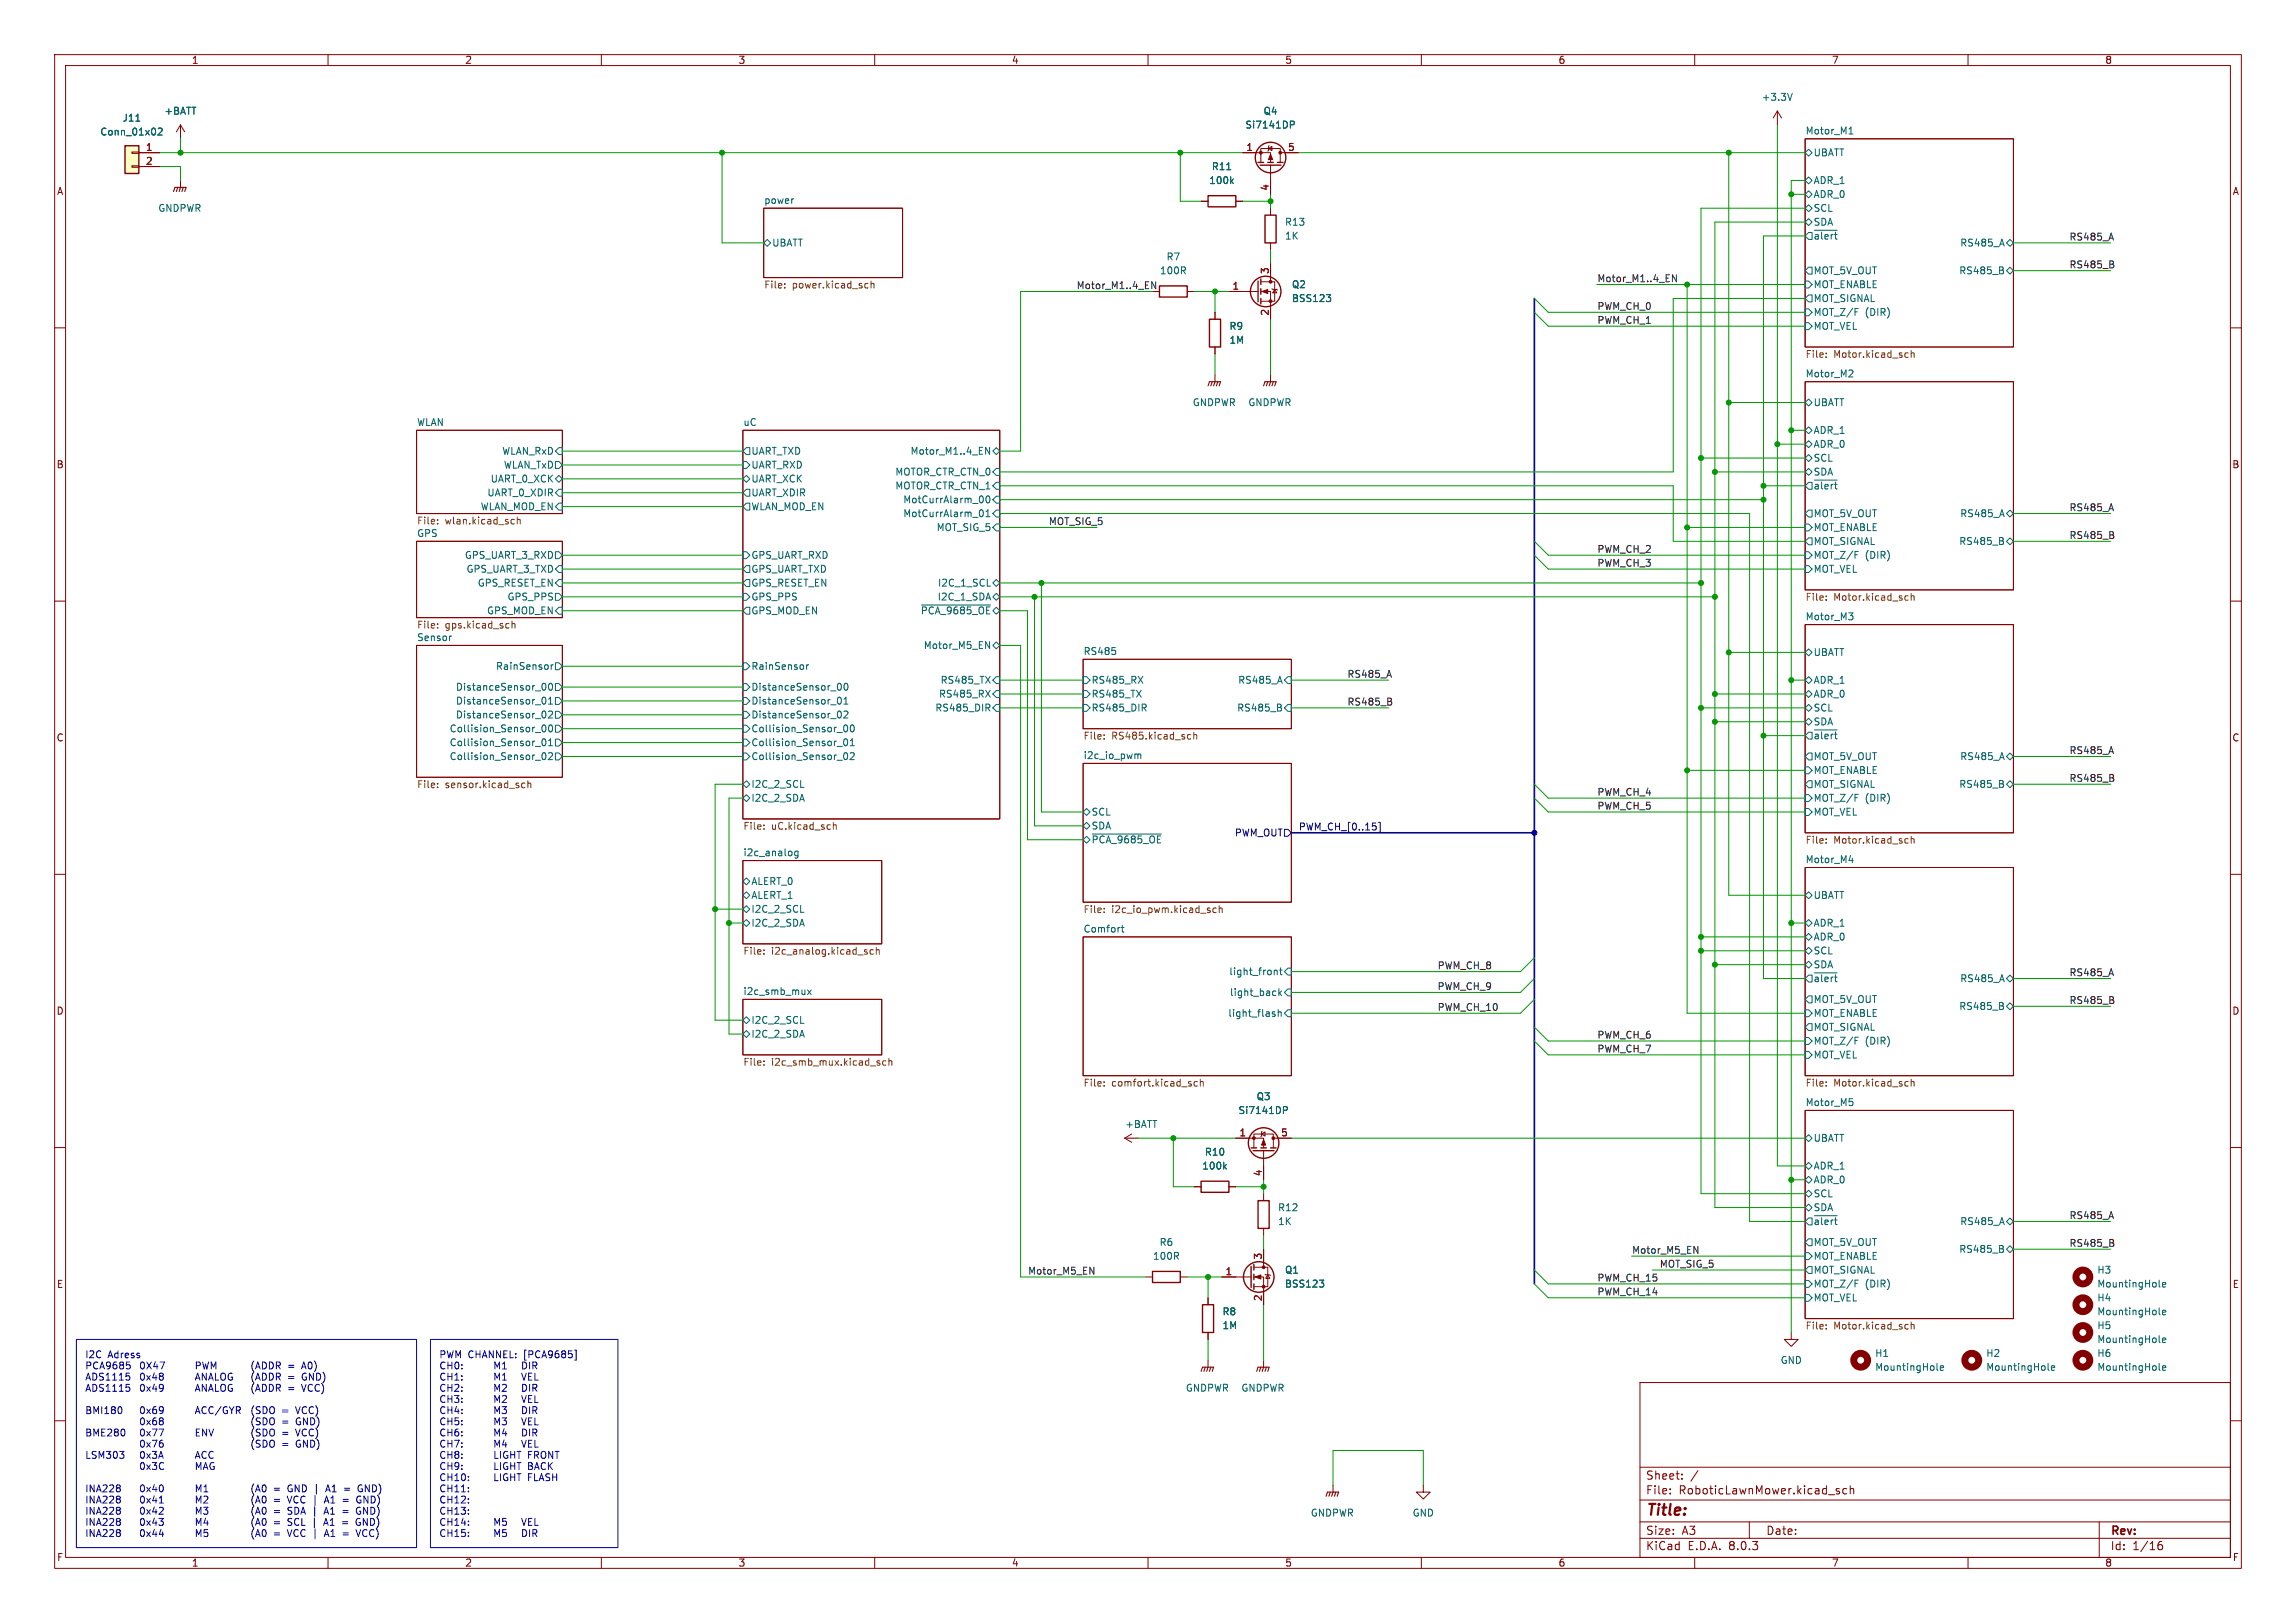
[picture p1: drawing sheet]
<svg xmlns="http://www.w3.org/2000/svg" width="420mm" height="297mm" viewBox="0 0 420 297" stroke-linecap="round" stroke-linejoin="round" font-family="sans-serif">
<defs><g id="words">
<text font-size="2.8" fill="#840000" x="301" y="277.9">Title:</text>
<g font-size="2.1" fill="#840000">
<text x="301" y="273.7">File:</text>
<text x="301" y="271">Sheet:</text>
<text x="307.1" y="273.7">RoboticLawnMower.kicad_sch</text>
<text x="301" y="281.1">Size:</text>
<text x="307.6" y="281.1">A3</text>
<text x="323" y="281.1">Date:</text>
<text x="386" y="281.3">Rev:</text>
<text x="301" y="283.9">KiCad</text>
<text x="308.7" y="283.9">E.D.A.</text>
<text x="316.3" y="283.9">8.0.3</text>
<text x="386" y="283.9">Id:</text>
<text x="390.1" y="283.9">1/16</text>
</g>
<g font-size="1.8" fill="#840000">
<text x="35" y="11.9">1</text>
<text x="85" y="11.9">2</text>
<text x="135" y="11.9">3</text>
<text x="185" y="11.9">4</text>
<text x="235" y="11.9">5</text>
<text x="285" y="11.9">6</text>
<text x="335" y="11.9">7</text>
<text x="385" y="11.9">8</text>
<text x="10.3" y="35.9">A</text>
<text x="408.3" y="35.9">A</text>
<text x="10.3" y="85.9">B</text>
<text x="408.2" y="85.9">B</text>
<text x="10.3" y="135.9">C</text>
<text x="408.2" y="135.9">C</text>
<text x="10.3" y="185.9">D</text>
<text x="408.2" y="185.9">D</text>
<text x="10.3" y="235.9">E</text>
<text x="408.3" y="235.9">E</text>
<text x="10.3" y="285.9">F</text>
<text x="35" y="286.9">1</text>
<text x="85" y="286.9">2</text>
<text x="135" y="286.9">3</text>
<text x="185" y="286.9">4</text>
<text x="235" y="286.9">5</text>
<text x="285" y="286.9">6</text>
<text x="335" y="286.9">7</text>
<text x="385" y="286.9">8</text>
<text x="408.3" y="285.9">F</text>
</g>
<g font-size="1.8" fill="#006464">
<text x="22.3" y="22.5">J11</text>
<text x="30" y="21.2">+BATT</text>
<text x="227.7" y="23.7">Si7141DP</text>
<text x="231" y="21.2">Q4</text>
<text x="322.2" y="18.6">+3.3V</text>
<text x="18.3" y="25">Conn_01x02</text>
<text x="330.2" y="24.7">Motor_M1</text>
<text x="331.7" y="28.8">UBATT</text>
<text x="221.1" y="33.9">100k</text>
<text x="221.6" y="31.3">R11</text>
<text x="331.7" y="33.9">ADR_1</text>
<text x="28.9" y="39">GNDPWR</text>
<text x="139.7" y="37.4">power</text>
<text x="235" y="41.5">R13</text>
<text x="331.7" y="39">SCL</text>
<text x="331.7" y="36.4">ADR_0</text>
<text x="331.7" y="41.5">SDA</text>
<text x="141.2" y="45.3">UBATT</text>
<text x="213.3" y="47.9">R7</text>
<text x="235" y="44">1K</text>
<text x="331.7" y="44">~{alert}</text>
<text x="358.5" y="45.3">RS485_A</text>
<text x="212.1" y="50.4">100R</text>
<text x="236.2" y="52.9">Q2</text>
<text x="331.7" y="52.9">MOT_ENABLE</text>
<text x="331.7" y="50.4">MOT_5V_OUT</text>
<text x="358.3" y="50.4">RS485_B</text>
<text x="236.2" y="55.5">BSS123</text>
<text x="331.7" y="55.5">MOT_SIGNAL</text>
<text x="331.7" y="58">MOT_Z/F</text>
<text x="341.2" y="58">(DIR)</text>
<text x="224.8" y="60.6">R9</text>
<text x="224.8" y="63.1">1M</text>
<text x="331.7" y="60.6">MOT_VEL</text>
<text x="330.2" y="69.1">Motor_M2</text>
<text x="218.1" y="74.5">GNDPWR</text>
<text x="228.3" y="74.5">GNDPWR</text>
<text x="331.7" y="74.5">UBATT</text>
<text x="76.2" y="78">WLAN</text>
<text x="91.8" y="83.4">WLAN_RxD</text>
<text x="135.9" y="78">uC</text>
<text x="137.4" y="83.4">UART_TXD</text>
<text x="166.5" y="83.4">Motor_M1..4_EN</text>
<text x="331.7" y="79.6">ADR_1</text>
<text x="331.7" y="82.1">ADR_0</text>
<text x="89.7" y="88.5">UART_0_XCK</text>
<text x="92.1" y="86">WLAN_TxD</text>
<text x="137.4" y="86">UART_RXD</text>
<text x="137.4" y="88.5">UART_XCK</text>
<text x="163.7" y="87.2">MOTOR_CTR_CTN_0</text>
<text x="163.7" y="89.8">MOTOR_CTR_CTN_1</text>
<text x="331.7" y="84.7">SCL</text>
<text x="331.7" y="87.2">SDA</text>
<text x="331.7" y="89.8">~{alert}</text>
<text x="87.8" y="93.6">WLAN_MOD_EN</text>
<text x="89.1" y="91">UART_0_XDIR</text>
<text x="137.4" y="91">UART_XDIR</text>
<text x="137.4" y="93.6">WLAN_MOD_EN</text>
<text x="165.1" y="94.8">MotCurrAlarm_01</text>
<text x="165.1" y="92.3">MotCurrAlarm_00</text>
<text x="331.7" y="94.8">MOT_5V_OUT</text>
<text x="358.5" y="94.8">RS485_A</text>
<text x="76.2" y="98.3">GPS</text>
<text x="171.2" y="97.4">MOT_SIG_5</text>
<text x="331.7" y="99.9">MOT_SIGNAL</text>
<text x="331.7" y="97.4">MOT_ENABLE</text>
<text x="358.3" y="99.9">RS485_B</text>
<text x="84.9" y="102.5">GPS_UART_3_RXD</text>
<text x="85.2" y="105">GPS_UART_3_TXD</text>
<text x="87.3" y="107.5">GPS_RESET_EN</text>
<text x="137.4" y="107.5">GPS_RESET_EN</text>
<text x="137.4" y="105">GPS_UART_TXD</text>
<text x="137.4" y="102.5">GPS_UART_RXD</text>
<text x="171.5" y="107.5">I2C_1_SCL</text>
<text x="331.7" y="105">MOT_VEL</text>
<text x="331.7" y="102.5">MOT_Z/F</text>
<text x="341.2" y="102.5">(DIR)</text>
<text x="89" y="112.6">GPS_MOD_EN</text>
<text x="92.7" y="110.1">GPS_PPS</text>
<text x="137.4" y="110.1">GPS_PPS</text>
<text x="137.4" y="112.6">GPS_MOD_EN</text>
<text x="168.3" y="112.6">~{PCA_9685_OE}</text>
<text x="171.4" y="110.1">I2C_1_SDA</text>
<text x="330.2" y="113.6">Motor_M3</text>
<text x="76.2" y="115.3">File:</text>
<text x="76.2" y="117.4">Sensor</text>
<text x="168.9" y="119">Motor_M5_EN</text>
<text x="198.1" y="119.9">RS485</text>
<text x="90.6" y="122.8">RainSensor</text>
<text x="137.4" y="122.8">RainSensor</text>
<text x="172" y="125.3">RS485_TX</text>
<text x="199.6" y="125.3">RS485_RX</text>
<text x="226.4" y="125.3">RS485_A</text>
<text x="331.7" y="120.2">UBATT</text>
<text x="331.7" y="125.3">ADR_1</text>
<text x="83.3" y="126.6">DistanceSensor_00</text>
<text x="83.3" y="129.1">DistanceSensor_01</text>
<text x="83.3" y="131.7">DistanceSensor_02</text>
<text x="137.4" y="126.6">DistanceSensor_00</text>
<text x="137.4" y="131.7">DistanceSensor_02</text>
<text x="137.4" y="129.1">DistanceSensor_01</text>
<text x="171" y="130.4">RS485_DIR</text>
<text x="171.7" y="127.9">RS485_RX</text>
<text x="199.6" y="127.9">RS485_TX</text>
<text x="199.6" y="130.4">RS485_DIR</text>
<text x="226.2" y="130.4">RS485_B</text>
<text x="331.7" y="130.4">SCL</text>
<text x="331.7" y="127.9">ADR_0</text>
<text x="82.2" y="134.2">Collision_Sensor_00</text>
<text x="82.2" y="136.8">Collision_Sensor_01</text>
<text x="137.4" y="136.8">Collision_Sensor_01</text>
<text x="137.4" y="134.2">Collision_Sensor_00</text>
<text x="331.7" y="132.9">SDA</text>
<text x="331.7" y="135.5">~{alert}</text>
<text x="82.2" y="139.3">Collision_Sensor_02</text>
<text x="137.4" y="139.3">Collision_Sensor_02</text>
<text x="198.1" y="139">i2c_io_pwm</text>
<text x="331.7" y="139.3">MOT_5V_OUT</text>
<text x="331.7" y="141.8">MOT_ENABLE</text>
<text x="358.5" y="139.3">RS485_A</text>
<text x="137.4" y="144.4">I2C_2_SCL</text>
<text x="137.4" y="146.9">I2C_2_SDA</text>
<text x="199.6" y="149.5">SCL</text>
<text x="331.7" y="149.5">MOT_VEL</text>
<text x="331.7" y="146.9">MOT_Z/F</text>
<text x="331.7" y="144.4">MOT_SIGNAL</text>
<text x="341.2" y="146.9">(DIR)</text>
<text x="358.3" y="144.4">RS485_B</text>
<text x="199.6" y="152">SDA</text>
<text x="199.6" y="154.5">~{PCA_9685_OE}</text>
<text x="135.9" y="156.8">i2c_analog</text>
<text x="330.2" y="158">Motor_M4</text>
<text x="137.4" y="162.2">ALERT_0</text>
<text x="137.4" y="164.7">ALERT_1</text>
<text x="137.4" y="167.2">I2C_2_SCL</text>
<text x="331.7" y="164.7">UBATT</text>
<text x="137.4" y="169.8">I2C_2_SDA</text>
<text x="198.1" y="170.7">Comfort</text>
<text x="331.7" y="169.8">ADR_1</text>
<text x="331.7" y="172.3">ADR_0</text>
<text x="224.8" y="178.7">light_front</text>
<text x="331.7" y="174.9">SCL</text>
<text x="331.7" y="177.4">SDA</text>
<text x="331.7" y="179.9">~{alert}</text>
<text x="358.5" y="179.9">RS485_A</text>
<text x="135.9" y="182.2">i2c_smb_mux</text>
<text x="224.9" y="182.5">light_back</text>
<text x="331.7" y="183.7">MOT_5V_OUT</text>
<text x="358.3" y="185">RS485_B</text>
<text x="137.4" y="187.6">I2C_2_SCL</text>
<text x="137.4" y="190.1">I2C_2_SDA</text>
<text x="224.6" y="186.3">light_flash</text>
<text x="331.7" y="191.4">MOT_Z/F</text>
<text x="331.7" y="188.8">MOT_SIGNAL</text>
<text x="331.7" y="186.3">MOT_ENABLE</text>
<text x="341.2" y="191.4">(DIR)</text>
<text x="331.7" y="193.9">MOT_VEL</text>
<text x="229.8" y="201.5">Q3</text>
<text x="330.2" y="202.5">Motor_M5</text>
<text x="205.7" y="206.6">+BATT</text>
<text x="226.4" y="204.1">Si7141DP</text>
<text x="331.7" y="209.1">UBATT</text>
<text x="219.8" y="214.2">100k</text>
<text x="220.3" y="211.7">R10</text>
<text x="331.7" y="214.2">ADR_1</text>
<text x="233.7" y="221.8">R12</text>
<text x="331.7" y="219.3">SCL</text>
<text x="331.7" y="216.8">ADR_0</text>
<text x="331.7" y="221.8">SDA</text>
<text x="233.7" y="224.4">1K</text>
<text x="331.7" y="224.4">~{alert}</text>
<text x="358.5" y="224.4">RS485_A</text>
<text x="210.8" y="230.7">100R</text>
<text x="212" y="228.2">R6</text>
<text x="235" y="233.3">Q1</text>
<text x="331.7" y="228.2">MOT_5V_OUT</text>
<text x="331.7" y="233.3">MOT_SIGNAL</text>
<text x="331.7" y="230.7">MOT_ENABLE</text>
<text x="358.3" y="229.5">RS485_B</text>
<text x="383.6" y="233.3">H3</text>
<text x="235" y="235.8">BSS123</text>
<text x="331.7" y="238.4">MOT_VEL</text>
<text x="331.7" y="235.8">MOT_Z/F</text>
<text x="341.2" y="235.8">(DIR)</text>
<text x="383.6" y="238.4">H4</text>
<text x="383.6" y="235.8">MountingHole</text>
<text x="223.5" y="240.9">R8</text>
<text x="223.5" y="243.4">1M</text>
<text x="383.6" y="240.9">MountingHole</text>
<text x="383.6" y="243.4">H5</text>
<text x="383.6" y="246">MountingHole</text>
<text x="325.6" y="249.8">GND</text>
<text x="342.9" y="248.5">H1</text>
<text x="342.9" y="251.1">MountingHole</text>
<text x="363.2" y="248.5">H2</text>
<text x="363.2" y="251.1">MountingHole</text>
<text x="383.6" y="248.5">H6</text>
<text x="383.6" y="251.1">MountingHole</text>
<text x="216.8" y="254.9">GNDPWR</text>
<text x="227" y="254.9">GNDPWR</text>
<text x="239.7" y="277.7">GNDPWR</text>
<text x="258.3" y="277.7">GND</text>
</g>
<g font-size="1.8" fill="#a90000">
<text x="26.6" y="27.7">1</text>
<text x="227.9" y="27.7">1</text>
<text x="235.5" y="27.7">5</text>
<text x="26.6" y="30.2">2</text>
<text x="232.2" y="35" transform="rotate(-90 232.2 35)">4</text>
<text x="225.4" y="53.1">1</text>
<text x="232.2" y="50.2" transform="rotate(-90 232.2 50.2)">3</text>
<text x="232.2" y="57.9" transform="rotate(-90 232.2 57.9)">2</text>
<text x="226.6" y="208">1</text>
<text x="234.2" y="208">5</text>
<text x="230.9" y="215.3" transform="rotate(-90 230.9 215.3)">4</text>
<text x="224.1" y="233.4">1</text>
<text x="230.9" y="230.6" transform="rotate(-90 230.9 230.6)">3</text>
<text x="230.9" y="238.2" transform="rotate(-90 230.9 238.2)">2</text>
</g>
<g font-size="1.8" fill="#0f0f0f">
<text x="378.5" y="44.1">RS485_A</text>
<text x="196.8" y="53">Motor_M1..4_EN</text>
<text x="292.1" y="51.7">Motor_M1..4_EN</text>
<text x="378.5" y="49.2">RS485_B</text>
<text x="292.1" y="56.8">PWM_CH_0</text>
<text x="292.1" y="59.3">PWM_CH_1</text>
<text x="378.5" y="93.6">RS485_A</text>
<text x="191.8" y="96.2">MOT_SIG_5</text>
<text x="292.1" y="101.3">PWM_CH_2</text>
<text x="378.5" y="98.7">RS485_B</text>
<text x="292.1" y="103.8">PWM_CH_3</text>
<text x="246.4" y="124.1">RS485_A</text>
<text x="246.4" y="129.2">RS485_B</text>
<text x="378.5" y="143.2">RS485_B</text>
<text x="378.5" y="138.1">RS485_A</text>
<text x="292.1" y="145.7">PWM_CH_4</text>
<text x="292.1" y="148.2">PWM_CH_5</text>
<text x="262.9" y="177.5">PWM_CH_8</text>
<text x="378.5" y="178.7">RS485_A</text>
<text x="262.9" y="181.3">PWM_CH_9</text>
<text x="262.9" y="185.1">PWM_CH_10</text>
<text x="378.5" y="183.8">RS485_B</text>
<text x="292.1" y="190.2">PWM_CH_6</text>
<text x="292.1" y="192.7">PWM_CH_7</text>
<text x="378.5" y="223.2">RS485_A</text>
<text x="188" y="233.3">Motor_M5_EN</text>
<text x="298.4" y="229.5">Motor_M5_EN</text>
<text x="303.5" y="232.1">MOT_SIG_5</text>
<text x="378.5" y="228.3">RS485_B</text>
<text x="292.1" y="237.1">PWM_CH_14</text>
<text x="292.1" y="234.6">PWM_CH_15</text>
</g>
<g font-size="1.8" fill="#725600">
<text x="139.7" y="53.1">File:</text>
<text x="144.9" y="53.1">power.kicad_sch</text>
<text x="330.2" y="65.8">File:</text>
<text x="335.4" y="65.8">Motor.kicad_sch</text>
<text x="76.2" y="96.3">File:</text>
<text x="81.4" y="96.3">wlan.kicad_sch</text>
<text x="330.2" y="110.3">File:</text>
<text x="335.4" y="110.3">Motor.kicad_sch</text>
<text x="81.4" y="115.3">gps.kicad_sch</text>
<text x="198.1" y="135.7">File:</text>
<text x="203.3" y="135.7">RS485.kicad_sch</text>
<text x="76.2" y="144.6">File:</text>
<text x="81.4" y="144.6">sensor.kicad_sch</text>
<text x="135.9" y="152.2">File:</text>
<text x="141.1" y="152.2">uC.kicad_sch</text>
<text x="330.2" y="154.7">File:</text>
<text x="335.4" y="154.7">Motor.kicad_sch</text>
<text x="198.1" y="167.4">File:</text>
<text x="203.3" y="167.4">i2c_io_pwm.kicad_sch</text>
<text x="135.9" y="175">File:</text>
<text x="141.1" y="175">i2c_analog.kicad_sch</text>
<text x="135.9" y="195.4">File:</text>
<text x="141.1" y="195.4">i2c_smb_mux.kicad_sch</text>
<text x="198.1" y="199.2">File:</text>
<text x="203.3" y="199.2">comfort.kicad_sch</text>
<text x="330.2" y="199.2">File:</text>
<text x="335.4" y="199.2">Motor.kicad_sch</text>
<text x="330.2" y="243.6">File:</text>
<text x="335.4" y="243.6">Motor.kicad_sch</text>
</g>
<g font-size="1.8" fill="#000084">
<text x="225.8" y="153.3">PWM_OUT</text>
<text x="237.5" y="152.1">PWM_CH_[0..15]</text>
</g>
<g font-size="1.8" fill="#0000c2">
<text x="15.5" y="248.9">I2C</text>
<text x="15.5" y="250.9">PCA9685 0X47 PWM (ADDR</text>
<text x="19.7" y="248.9">Adress</text>
<text x="52.6" y="250.9">=</text>
<text x="55.3" y="250.9">A0)</text>
<text x="80.3" y="248.9">PWM CHANNEL:</text>
<text x="80.3" y="250.9">CH0: M1 DIR</text>
<text x="95.9" y="248.9">[PCA9685]</text>
<text x="15.5" y="253">ADS1115 0x48 ANALOG (ADDR</text>
<text x="15.5" y="255">ADS1115 0x49 ANALOG (ADDR</text>
<text x="52.6" y="253">=</text>
<text x="52.6" y="255">=</text>
<text x="55.3" y="253">GND)</text>
<text x="55.3" y="255">VCC)</text>
<text x="80.3" y="253">CH1: M1 VEL</text>
<text x="80.3" y="255">CH2: M2 DIR</text>
<text x="80.3" y="257.1">CH3: M2 VEL</text>
<text x="15.5" y="259.1">BMI180 0x69 ACC/GYR (SDO</text>
<text x="15.5" y="261.1">0x68</text>
<text x="15.5" y="263.2">BME280 0x77 ENV (SDO</text>
<text x="20.8" y="261.1">(SDO</text>
<text x="51.5" y="259.1">=</text>
<text x="51.5" y="261.1">=</text>
<text x="51.5" y="263.2">=</text>
<text x="54.2" y="259.1">VCC)</text>
<text x="54.2" y="261.1">GND)</text>
<text x="54.2" y="263.2">VCC)</text>
<text x="80.3" y="259.1">CH4: M3 DIR</text>
<text x="80.3" y="261.1">CH5: M3 VEL</text>
<text x="80.3" y="263.2">CH6: M4 DIR</text>
<text x="15.5" y="265.2">0x76</text>
<text x="15.5" y="267.3">LSM303 0x3A ACC</text>
<text x="20.8" y="265.2">(SDO</text>
<text x="51.5" y="265.2">=</text>
<text x="54.2" y="265.2">GND)</text>
<text x="80.3" y="265.2">CH7: M4 VEL</text>
<text x="80.3" y="267.3">CH8: LIGHT</text>
<text x="80.3" y="269.3">CH9: LIGHT</text>
<text x="96.5" y="267.3">FRONT</text>
<text x="96.5" y="269.3">BACK</text>
<text x="15.5" y="273.4">INA228 0x40 M1 (A0</text>
<text x="15.5" y="275.5">INA228 0x41 M2 (A0</text>
<text x="50" y="273.4">=</text>
<text x="50" y="275.5">=</text>
<text x="52.7" y="273.4">GND |</text>
<text x="52.7" y="275.5">VCC |</text>
<text x="59.9" y="275.5">A1</text>
<text x="60.2" y="273.4">A1</text>
<text x="66.1" y="275.5">GND)</text>
<text x="66.4" y="273.4">GND)</text>
<text x="80.3" y="271.4">CH10: LIGHT</text>
<text x="80.3" y="273.4">CH11:</text>
<text x="80.3" y="275.5">CH12:</text>
<text x="96.5" y="271.4">FLASH</text>
<text x="15.5" y="277.5">INA228 0x42 M3 (A0</text>
<text x="15.5" y="279.5">INA228 0x43 M4 (A0</text>
<text x="15.5" y="281.6">INA228 0x44 M5 (A0</text>
<text x="50" y="277.5">=</text>
<text x="50" y="279.5">=</text>
<text x="50" y="281.6">=</text>
<text x="52.7" y="277.5">SDA |</text>
<text x="52.7" y="279.5">SCL |</text>
<text x="52.7" y="281.6">VCC |</text>
<text x="59.8" y="279.5">A1</text>
<text x="59.8" y="277.5">A1</text>
<text x="59.9" y="281.6">A1</text>
<text x="66" y="279.5">GND)</text>
<text x="66.1" y="277.5">GND)</text>
<text x="66.1" y="281.6">VCC)</text>
<text x="80.3" y="277.5">CH13:</text>
<text x="80.3" y="279.5">CH14: M5 VEL</text>
<text x="80.3" y="281.6">CH15: M5 DIR</text>
</g>
</g></defs>
<g fill="none" stroke="#840000" stroke-width=".18">
<path d="M10 10h400v277h-400zM12 12h396v273h-396zM60 10v2M110 10v2M160 10v2M210 10v2M260 10v2M310 10v2M360 10v2M33 22.9l-.7 1.2M33 22.9v2.5M33 22.9l.8 1.2"/>
<path d="M139.7 38.1h25.4v12.7h-25.4zM219.7 36.8h1.3M226.1 36.8h1.2M232.4 38.1v1.3M325.1 20.3l-.7 1.3M325.1 20.3v2.6M325.1 20.3l.8 1.3M330.2 25.4h38.1v38.1h-38.1zM10 60h2M210.8 53.3h1.3M217.2 53.3h1.2M222.2 57.2v1.2"/>
<path d="M224.8 53.3h5.3M230.6 53.3h1.8v5.1M230.6 51.6h2.6v3.5h-2.6M232.4 44.5v1.2M232.4 48.3v3.3M232.7 52.8l.1 .2h.8l.1 .1M233.2 53l.4 .6h-.8zM408 60h2M76.2 78.7h26.7v15.3h-26.7zM135.9 78.7h47v71.2h-47zM222.2 63.5v1.3M222.2 68.6v1.3"/>
<path d="M330.2 69.9h38.1v38.1h-38.1zM76.2 99.1h26.7v13.9h-26.7zM10 110h2M76.2 118.1h26.7v24.1h-26.7zM330.2 114.3h38.1v38.1h-38.1zM408 110h2M198.1 139.7h38.1v25.4h-38.1zM198.1 120.7h38.1v12.7h-38.1zM10 160h2M135.9 157.5h25.4v15.2h-25.4zM330.2 158.8h38.1v38.1h-38.1zM408 160h2"/>
<path d="M198.1 171.5h38.1v25.4h-38.1zM135.9 182.9h25.4v10.1h-25.4zM10 210h2M218.4 217.2h1.3M224.8 217.2h1.3M226.1 208.3h5v1.8M229.4 210.1v-2.6h3.5v2.6M230.8 207.5l.6-.4v.8zM230.9 207l-.1 .1v.8l-.2 .1M231.1 210.6v5.3M231.1 218.4v1.3M232.9 208.3h3.3"/>
<path d="M330.2 203.2h38.1v38.1h-38.1zM408 210h2M221 237.5v1.3M223.5 233.7h5.4M229.4 233.7h1.7v5.1M229.4 231.9h2.5v3.6h-2.5M231.1 224.8v1.3M231.1 228.6v3.3M231.4 233.2l.1 .1h.8l.1 .1M231.9 233.3l.4 .6h-.8zM10 260h2M221 243.8v1.3"/>
<path d="M221 248.9v1.3M231.1 248.9v1.3M300 253h108v32h-108zM327.7 243.8v1.3h1.2l-1.2 1.3-1.3-1.3h1.3M408 260h2M243.8 271.8v1.2M260.3 271.8v1.2h1.3l-1.3 1.3-1.2-1.3h1.2M300 278.5h108M300 274.5h108M300 268.5h108M305.5 273.2v.2M305.5 272.5v.1"/>
<path d="M307.7 270.5v.2M307.7 269.8v.1M310.6 269.1l-1.3 1.9M320 278.5v3M335.9 272.7l.6 .4-.2 .3-.4-.1M336.4 272.5l-.3-.1-.2 .2M337.8 272.5l-.4-.1-.3 .3v.4l.1 .2h.6M338.4 272.5l.3-.1 .3 .1 .1 .9M338.4 271.9v1.5M384 278.5v6.5M60 285v2M110 285v2"/>
<path d="M160 285v2M210 285v2M260 285v2M300 281.5h108M310 285v2M360 285v2M394.7 282.9l.3-.2h.4l.2 .2v.4l-.3 .3h-.3l-.3-.3M395.4 282.1a.6 .6 0 0 0-.7 .6"/>
</g>
<g fill="none" stroke="#006464" stroke-width=".18">
<path d="M327.8 17.1l-.4 1.3M145.1 36.4h.1M224.4 31.1h.7M225.2 33.1l.4 .5M225.6 32.8l-.5 .4M330.2 27.9l.6-.6 .7 .6-.7 .7zM330.2 38.1l.6-.6 .7 .6-.7 .6zM330.2 35.6l.6-.7 .7 .7-.7 .6zM330.8 32.4l.7 .6-.7 .7-.6-.7zM338.2 24.5h.7M338.3 23.6l.3-.3v1.2M139.7 44.5l.6-.7 .7 .7-.7 .6z"/>
<path d="M242.6 53.9h.8l-.4 .5M243.2 54.4l.2 .2v.3l-.2 .3M330.2 40.6l.6-.6 .7 .6-.7 .7zM330.2 56.5h.6l.7 .7-.7 .6h-.6zM330.2 51.4h.6l.7 .7-.7 .6h-.6zM330.2 59.1h.6l.7 .6-.7 .6h-.6zM330.8 54h.7v1.2h-.7l-.6-.6zM330.8 48.9h.7v1.3h-.7l-.6-.7zM330.8 42.5h.7v1.3h-.7l-.6-.6zM331.9 42.1h4.1M339.3 56.5h.6M366.4 49.5l.1 .2-.1 .3"/>
<path d="M366.4 49v.3M367 44.5l.7-.7 .6 .7-.6 .6zM367 49.5l.7-.6 .6 .6-.6 .7zM330.2 73.7l.6-.7 .7 .7-.7 .6zM330.2 78.7l.6-.6 .7 .6-.7 .7zM338.4 67.7l.4 .1 .1 .3-.7 .9h.7M101.6 82.6l.6-.7h.7v1.3h-.7zM101.6 84.5h.6l.7 .6-.7 .6h-.6zM101.6 87.6l.6-.6 .7 .6-.7 .7zM102.2 89.5h.7v1.3h-.7l-.6-.6zM102.2 92.1h.7v1.2h-.7l-.6-.6zM135.9 84.5h.6l.7 .6-.7 .6h-.6z"/>
<path d="M135.9 87.6l.6-.6 .7 .6-.7 .7zM136.5 81.9h.7v1.3h-.7l-.6-.6zM136.5 89.5h.7v1.3h-.7l-.6-.6zM136.5 92.1h.7v1.2h-.7l-.6-.6zM179.3 93.4l.1-.1a.68 .68 0 0 1 .5 .6 .68 .68 0 0 1-.5 .7l-.1-.1M179.6 90.7a.79 .79 0 0 1 0 1.3M180.3 81.9l.7 1.2v-1.2M180.4 94.6h.7M180.4 93.7l.3-.4v1.3M180.5 90.9l.2-.2a.68 .68 0 0 1 .4 .7 .68 .68 0 0 1-.4 .6l-.3-.5zM181.6 82.6l.6-.7 .7 .7-.7 .6zM182.2 85.7h.7v1.3h-.7l-.6-.6z"/>
<path d="M182.2 88.3h.7v1.2h-.7l-.6-.6zM182.2 93.3h.7v1.3h-.7l-.6-.6zM182.2 90.8h.7v1.3h-.7l-.6-.7zM182.2 95.9h.7v1.3h-.7l-.6-.7zM330.2 83.8l.6-.6 .7 .6-.7 .7zM330.2 81.3l.6-.7 .7 .7-.7 .6zM330.2 86.4l.6-.7 .7 .7-.7 .6zM330.2 95.9h.6l.7 .6-.7 .7h-.6zM330.8 93.3h.7v1.3h-.7l-.6-.6zM330.8 98.4h.7v1.3h-.7l-.6-.6zM330.8 88.3h.7v1.2h-.7l-.6-.6zM331.9 87.9h4.1"/>
<path d="M366.4 99l.1 .2-.1 .4M366.4 98.5v.4M367 94l.7-.7 .6 .7-.6 .6zM367 99.1l.7-.7 .6 .7-.6 .6zM82.6 116.4h-.3M101.6 101h.6l.7 .6-.7 .6h-.6zM101.6 106.7l.6-.7h.7v1.3h-.7zM101.6 108.6h.6l.7 .6-.7 .7h-.6zM101.6 111.8l.6-.7h.7v1.3h-.7zM102.2 103.5h.7v1.3h-.7l-.6-.7zM135.9 108.6h.6l.7 .6-.7 .7h-.6zM135.9 101h.6l.7 .6-.7 .6h-.6z"/>
<path d="M136.5 106h.7v1.3h-.7l-.6-.6zM136.5 103.5h.7v1.3h-.7l-.6-.7zM136.5 111.1h.7v1.3h-.7l-.6-.6zM168.6 110.7h12.6M180.3 117.4l.7 1.3v-1.3M181.6 109.2l.6-.6 .7 .6-.7 .7zM181.6 106.7l.6-.7 .7 .7-.7 .6zM181.6 118.1l.6-.6 .7 .6-.7 .6zM204 119.1v.6M330.2 103.5h.6l.7 .6-.7 .7h-.6zM330.2 101h.6l.7 .6-.7 .6h-.6zM330.2 119.4l.6-.7 .7 .7-.7 .6z"/>
<path d="M338.2 112.2h.7l-.4 .4M338.7 112.6l.2 .3v.3l-.2 .2M339.3 100.9h.6M97.9 136.6h1M99.3 125.2l.1-.2a.68 .68 0 0 1 .5 .7 .68 .68 0 0 1-.5 .6l-.1-.1M99.3 130.2l.1-.1a.68 .68 0 0 1 .5 .7 .68 .68 0 0 1-.5 .6l-.1-.1M99.3 127.7l.1-.1a.68 .68 0 0 1 .5 .6 .68 .68 0 0 1-.5 .6l-.3-.4zM99.3 137.9l.1-.2a.68 .68 0 0 1 .5 .7 .68 .68 0 0 1-.5 .6l-.3-.5zM99.3 132.8l.1-.1a.68 .68 0 0 1 .5 .6 .68 .68 0 0 1-.5 .6l-.3-.5zM99.3 135.3l.1-.1a.68 .68 0 0 1 .5 .6 .68 .68 0 0 1-.5 .7 .84 .84 0 0 1-.1-1.2zM100.3 130.2l.5-.1 .3 .4-.8 .9h.8M100.3 128.8h.8"/>
<path d="M100.3 136.5h.8M100.3 137.9l.5-.2 .3 .4-.8 .9h.8M100.3 127.9l.4-.3v1.2M100.3 135.6l.4-.4v1.3M100.5 125.2l.1-.2a.68 .68 0 0 1 .5 .7 .68 .68 0 0 1-.5 .6l-.3-.5zM100.5 132.8l.1-.1a.68 .68 0 0 1 .5 .6 .68 .68 0 0 1-.5 .6l-.3-.5zM100.8 121.7v.8M101.2 121.7l-.4 .2M101.6 125.1h.6l.7 .6-.7 .7h-.6zM101.6 127.6h.6l.7 .7-.7 .6h-.6zM101.6 130.2h.6l.7 .6-.7 .6h-.6zM101.6 121.3h.6l.7 .6-.7 .7h-.6z"/>
<path d="M101.6 132.7h.6l.7 .7-.7 .6h-.6zM101.6 135.3h.6l.7 .6-.7 .6h-.6zM101.6 137.8h.6l.7 .6-.7 .7h-.6zM135.9 121.3h.6l.7 .6-.7 .7h-.6zM135.9 125.1h.6l.7 .6-.7 .7h-.6zM135.9 130.2h.6l.7 .6-.7 .6h-.6zM135.9 127.6h.6l.7 .7-.7 .6h-.6zM135.9 135.3h.6l.7 .6-.7 .6h-.6zM135.9 137.8h.6l.7 .6-.7 .7h-.6zM135.9 132.7h.6l.7 .7-.7 .6h-.6zM147.6 121.7v.8M147.9 121.7l-.3 .2"/>
<path d="M153.1 136.6h1M153.3 125.2l.2-.2a.68 .68 0 0 1 .4 .7 .68 .68 0 0 1-.4 .6l-.2-.1M153.3 127.7l.2-.1a.68 .68 0 0 1 .4 .6 .68 .68 0 0 1-.4 .6l-.3-.4zM153.3 130.2l.2-.1a.68 .68 0 0 1 .4 .7 .68 .68 0 0 1-.4 .6l-.2-.1M154.4 130.2l.5-.1 .2 .4-.8 .9h.8M154.4 128.8h.7M154.4 127.9l.3-.3v1.2M154.4 135.3l.2-.1a.68 .68 0 0 1 .5 .6 .68 .68 0 0 1-.5 .7l-.3-.5zM154.4 132.8l.2-.1a.68 .68 0 0 1 .5 .6 .68 .68 0 0 1-.5 .6l-.3-.5zM154.4 137.9l.2-.2a.68 .68 0 0 1 .5 .7 .68 .68 0 0 1-.5 .6l-.3-.5zM154.5 125.2l.2-.2a.68 .68 0 0 1 .4 .7 .68 .68 0 0 1-.4 .6l-.3-.5zM155.5 137.9l.5-.2 .3 .4-.8 .9h.8"/>
<path d="M155.5 136.5h.8M155.5 135.6l.4-.4v1.3M155.7 132.8l.1-.1a.68 .68 0 0 1 .5 .6 .68 .68 0 0 1-.5 .6l-.3-.5zM180.3 126.3l.8 1.3M180.7 129.5l.4 .6M181 128.9l.1 .2-.1 .4M181.1 126.3l-.8 1.3M182.2 123.8h.7v1.3h-.7l-.6-.6zM182.2 126.4h.7v1.2h-.7l-.6-.6zM182.2 128.9h.7v1.3h-.7l-.6-.7zM198.1 126.4h.7l.6 .6-.6 .6h-.7zM198.1 123.8h.7l.6 .7-.6 .6h-.7z"/>
<path d="M198.1 128.9h.7l.6 .6-.6 .7h-.7zM208 138l.1 .2M208.1 138.2v.6M208.1 138.2l.2-.2h.3l.1 .8M208.2 123.8l.9 1.2M209.1 123.8l-.9 1.2M209.2 129.5l.5 .6M209.5 128.9l.2 .2-.2 .4M234.3 129v.3M234.3 129.5l.1 .2-.1 .4M235.6 123.8h.6v1.3h-.6l-.7-.6zM235.6 128.9h.6v1.3h-.6l-.7-.7z"/>
<path d="M330.2 129.5l.6-.6 .7 .6-.7 .7zM330.2 127l.6-.6 .7 .6-.7 .6zM330.2 132.1l.6-.7 .7 .7-.7 .6zM330.8 123.8l.7 .7-.7 .6-.6-.6zM330.8 137.8h.7v1.3h-.7l-.6-.7zM330.8 134h.7v1.3h-.7l-.6-.7zM331.9 133.6h4.1M367 138.4l.7-.6 .6 .6-.6 .7zM135.9 143.5l.6-.6 .7 .6-.7 .6zM135.9 146.1l.6-.7 .7 .7-.7 .6zM146 155.8h-.4l-.2 .2 .1 .5h.5M146 155.8v1l-.3 .2h-.3"/>
<path d="M198.1 151.1l.7-.6 .6 .6-.6 .7zM198.1 148.6l.7-.6 .6 .6-.6 .6zM198.1 153.7l.7-.7 .6 .7-.6 .6zM199.8 152.6h12.6M330.2 148h.6l.7 .6-.7 .6h-.6zM330.2 145.4h.6l.7 .7-.7 .6h-.6zM330.2 140.3h.6l.7 .7-.7 .6h-.6zM330.8 142.9h.7v1.2h-.7l-.6-.6zM338.2 157.5h.8M338.8 157v.9M339.3 145.4h.6M366.4 143.5l.1 .2-.1 .3"/>
<path d="M366.4 142.9v.4M367 143.5l.7-.6 .6 .6-.6 .6zM135.9 161.3l.6-.6 .7 .6-.7 .6zM135.9 163.8l.6-.6 .7 .6-.7 .7zM135.9 166.4l.6-.7 .7 .7-.7 .6zM135.9 168.9l.6-.6 .7 .6-.7 .6zM205.1 169.7h.5M205.3 169.3v1.1l.3 .2M233.1 177.7l.2-.2 .3 .1v.8M234.1 177.5h.4M234.2 177.1v1.1l.3 .2M235.6 177.2h.6v1.2h-.6l-.7-.6z"/>
<path d="M330.2 163.8l.6-.6 .7 .6-.7 .7zM330.2 168.9l.6-.6 .7 .6-.7 .6zM330.2 174l.6-.6 .7 .6-.7 .6zM330.2 176.5l.6-.6 .7 .6-.7 .7zM330.8 170.8l.7 .7-.7 .6-.6-.6zM330.8 178.4h.7v1.3h-.7l-.6-.6zM331.9 178h4.1M367 179.1l.7-.7 .6 .7-.6 .6zM135.9 186.7l.6-.6 .7 .6-.7 .6zM135.9 189.2l.6-.6 .7 .6-.7 .7zM147.7 181.2l.7 .8M148.4 181.2l-.7 .8"/>
<path d="M232.9 185.6h.3l.1 .2-.2 .2h-.3M232.9 185.2h.3M233.8 185.3l.2-.1h.3l.1 .8M233.8 184.7v1.3M233.9 180.9v1.3M234.1 181.7l.3 .5M234.4 181.3l-.5 .5M235.6 181h.6v1.2h-.6l-.7-.6zM235.6 184.8h.6v1.3h-.6l-.7-.7zM330.2 192.4h.6l.7 .6-.7 .7h-.6zM330.2 189.9h.6l.7 .6-.7 .6h-.6zM330.2 184.8h.6l.7 .6-.7 .7h-.6z"/>
<path d="M330.8 182.2h.7v1.3h-.7l-.6-.6zM330.8 187.3h.7v1.3h-.7l-.6-.6zM339.3 189.8h.6M366.4 184.1l.1 .2-.1 .4M366.4 183.6v.3M367 184.2l.7-.7 .6 .7-.6 .6zM224 213.5l.3 .4M224.3 213.1l-.4 .5M234.8 202.5h.5l.2 .3-.1 .3-.6 .1M330.2 208.3l.6-.7 .7 .7-.7 .6zM330.2 218.4l.6-.6 .7 .6-.7 .7zM330.2 215.9l.6-.6 .7 .6-.7 .6z"/>
<path d="M330.8 212.7l.7 .7-.7 .6-.6-.6zM338.3 201.1h.6M338.4 201.5h.3l.2 .3v.4l-.5 .1M241.4 234.3h.7l-.4 .4M241.9 234.7l.2 .3v.3l-.2 .2M330.2 236.9h.6l.7 .6-.7 .6h-.6zM330.2 234.3h.6l.7 .6-.7 .7h-.6zM330.2 221l.6-.7 .7 .7-.7 .6zM330.2 229.2h.6l.7 .7-.7 .6h-.6zM330.8 226.7h.7v1.3h-.7l-.6-.7zM330.8 231.8h.7v1.2h-.7l-.6-.6zM330.8 222.9h.7v1.3h-.7l-.6-.7z"/>
<path d="M331.9 222.5h4.1M339.3 234.3h.6M366.4 228.6l.1 .2-.1 .3M366.4 228v.4M367 223.5l.7-.6 .6 .6-.6 .7zM367 228.6l.7-.6 .6 .6-.6 .6zM354.3 250.6l.2 .2M354.9 250.3l.6-.1v-.2l-.4-.1-.2 .2 .1 .6h.5M395 240.4l.1 .2M395 245.5l.1 .2M395.6 240.2l.6-.1-.1-.3h-.4l-.1 .1v.6h.5M395.6 245.3l.6-.2-.1-.2-.4-.1-.1 .2v.6h.5"/>
</g>
<g fill="none" stroke="#725600" stroke-width=".18">
<path d="M143.5 52.6v.1M143.5 51.9v.1M158.4 51.9h.4M158.8 52.6l-.4 .1M159.3 52l.2-.1h.3l.1 .8M159.3 51.4v1.3M334.1 64.6v.1M334.1 65.3v.1M348.7 64.6h.3M349 65.3l-.3 .1M349.6 64.1v1.3M349.6 64.7l.2-.1h.3v.8"/>
<path d="M80 95.1v.1M80 95.8v.1M93.7 95l.4 .1M94.1 95.8l-.4 .1M94.6 95.2l.2-.2 .3 .1 .1 .8M94.6 94.6v1.3M80 114.8v.1M80 114.2v.1M93.7 113.7v1.2M93.7 114.2l.1-.1 .3 .1 .1 .7M334.1 109.7v.2M334.1 109.1v.1"/>
<path d="M348.7 109l.3 .1M349 109.8l-.3 .1M349.6 109.1l.2-.1 .3 .1v.8M349.6 108.6v1.3M202 134.5v.1M202 135.1v.2M217.5 134.4l.3 .1M217.8 135.2l-.3 .1M218.4 134.5l.1-.1 .3 .1 .1 .8M218.4 134v1.3M80 143.4v.1M80 144v.1"/>
<path d="M95.5 144.1h.5M95.5 143.4h.5M96.6 143.4l.1-.1 .3 .1 .1 .7M96.6 142.9v1.2M139.7 151v.1M139.7 151.6v.2M152.4 150.5v1.3M152.4 151l.2-.1 .3 .1 .1 .8M334.1 153.5v.1M334.1 154.2v.1M348.7 153.5h.3M349 154.2l-.3 .1"/>
<path d="M349.6 153v1.3M349.6 153.6l.2-.1h.3v.8M139.7 173.8v.2M139.7 174.5v.1M158.5 174.2l.2 .2-.2 .2M158.5 173.8h.1M159.8 173.8h-.4l-.2 .2 .1 .6h.5M160.3 173.9l.2-.1h.3v.8M160.3 173.4v1.2M202 166.2v.1M202 166.9v.1M222.5 166.2h-.4l-.2 .2 .1 .5h.5"/>
<path d="M223 166.3l.2-.1h.3l.1 .8M223 165.7v1.3M139.7 194.8v.1M139.7 194.2v.1M160.8 194.5l.2 .2-.2 .2M160.8 194.1l.1 .1M162.1 194.2l-.4-.1-.2 .2 .1 .6h.5M162.6 194.2l.2-.1 .3 .1v.7M162.6 193.7v1.2M202 198.6v.2M202 198v.1M219 198l-.3-.1-.3 .3 .1 .5h.5"/>
<path d="M219.6 198l.1-.1 .4 .1v.8M219.6 197.5v1.3M334.1 198v.1M334.1 198.6v.2M348.7 197.9l.3 .1M349 198.7l-.3 .1M349.6 198l.2-.1 .3 .1v.8M349.6 197.5v1.3M334.1 242.4v.1M334.1 243.1v.1M348.7 242.4h.3M349 243.1l-.3 .1"/>
<path d="M349.6 241.9v1.3M349.6 242.5l.2-.1h.3v.8"/>
</g>
<path d="M234.9 151.8h.7l.6 .6-.6 .6h-.7z" fill="none" stroke="#000084" stroke-width=".18"/>
<g fill="none" stroke="#840000" stroke-width=".25">
<path d="M221 35.8h5.1v2h-5.1zM231.4 39.4h2v5.1h-2zM212.1 52.3h5.1v2.1h-5.1zM221.2 58.4h2.1v5.1h-2.1zM230.1 51.4v3.8M230.6 51.1v1M230.6 52.8v1M230.6 54.6v1M219.7 216.2h5.1v2h-5.1zM228.9 210.1h1M229.2 210.6h3.8M230.1 219.7h2.1v5.1h-2.1z"/>
<path d="M230.6 210.1h1M232.4 210.1h1M220 238.8h2v5h-2zM228.9 231.8v3.8M229.4 231.4v1M229.4 233.2v1M229.4 234.9v1.1"/>
<circle cx="231.5" cy="53.3" r="2.79"/>
<circle cx="231.1" cy="209.2" r="2.79"/>
<circle cx="230.3" cy="233.7" r="2.79"/>
</g>
<g fill="#840000" stroke="#840000" stroke-width=".18">
<path d="M231.1 208.5l.4 1.1h-.7z"/>
<path d="M229.6 233.7l1-.4v.8z"/>
<path d="M230.9 53.3l1-.3v.7z"/>
<circle cx="229.4" cy="208.3" r=".25"/>
<circle cx="232.9" cy="208.3" r=".25"/>
<circle cx="231.1" cy="235.5" r=".25"/>
<circle cx="231.1" cy="231.9" r=".25"/>
<circle cx="232.4" cy="55.1" r=".25"/>
<circle cx="232.4" cy="51.6" r=".25"/>
</g>
<g fill="none" stroke="#840000" stroke-width=".2">
<path d="M221 70.6l.2-.7h2.1l-.3 .7M221.7 69.9l-.2 .7M222.2 69.9l-.2 .7M222.8 69.9l-.3 .7M219.7 251l.3-.8h2l-.3 .8M220.5 250.2l-.3 .8M221 250.2l-.3 .8M221.5 250.2l-.3 .8M229.9 251l.2-.8h2.1l-.3 .8M230.6 250.2l-.2 .8M231.1 250.2l-.2 .8M231.6 250.2l-.2 .8"/>
<path d="M242.6 273.8l.2-.8h2.1l-.3 .8M243.3 273l-.2 .8M243.8 273l-.2 .8M244.3 273l-.2 .8"/>
</g>
<g fill="none" stroke="#840000" stroke-width="1.3">
<circle cx="381" cy="238.8" r="1.27"/>
<circle cx="340.4" cy="248.9" r="1.27"/>
<circle cx="381" cy="243.8" r="1.27"/>
</g>
<path d="M22.9 26.7h2.5v5.1h-2.5z" fill="#ffffc2"/>
<g fill="none" stroke="#840000" stroke-width=".18">
<path d="M24.1 30.4h1.3v.2h-1.3zM24.1 27.8h1.3v.3h-1.3zM25.4 27.9h3.8M25.4 30.5h3.8M33 33v1.3M219.7 36.8h1.3M226.1 36.8h1.2M227.3 27.9h5.1v1.8M230.6 29.7v-2.5h3.6v2.5M232 27.2l.7-.4v.8zM232.2 26.7l-.2 .1v.8l-.1 .1M232.4 30.2v5.4"/>
<path d="M234.2 27.9h3.3M222.2 57.2v1.2M224.8 53.3h2.5M232.4 48.3v2.5M232.4 55.9v2.5M222.2 63.5v1.3M232.4 68.6v1.3M205.7 208.3l1.3 .7M205.7 208.3h2.6M207 207.5l-1.3 .8M218.4 217.2h1.3M224.8 217.2h1.3"/>
<path d="M226.1 208.3h2.5M231.1 213.4v2.5M233.7 208.3h2.5M209.5 233.7h1.3M215.9 233.7h1.3M221 237.5v1.3M223.5 233.7h2.6M231.1 228.6v2.5M231.1 236.2v2.6M221 243.8v1.3"/>
</g>
<g fill="none" stroke="#840000" stroke-width=".25">
<path d="M22.9 26.7h2.5v5.1h-2.5zM230.1 29.7h1M230.5 30.2h3.8M231.9 29.7h1M233.7 29.7h1M210.8 232.7h5.1v2h-5.1z"/>
<circle cx="232.4" cy="28.8" r="2.79"/>
</g>
<g fill="none" stroke="#006464" stroke-width=".18">
<path d="M24.9 22.2h.7M28.9 23.6l.5-.2 .3 .4-.8 .9h.8M224.4 31.1h.7M225.2 33.1l.4 .5M225.6 32.8l-.5 .4M236 22.2h.5l.3 .2-.2 .4h-.6M242.6 53.9h.8l-.4 .5M243.2 54.4l.2 .2v.3l-.2 .3M224 213.5l.3 .4M224.3 213.1l-.4 .5M234.8 202.5h.5l.2 .3-.1 .3-.6 .1M241.4 234.3h.7l-.4 .4"/>
<path d="M241.9 234.7l.2 .3v.3l-.2 .2M395 235.3l.1 .2M395.6 235.1l.6-.1-.1-.3h-.4l-.1 .2v.6h.5M374.6 250.6l.2 .2M375.2 250.3l.6-.1v-.2l-.4-.1-.2 .2 .1 .6h.5M395 250.6l.1 .2M395.6 250.3l.6-.1-.1-.2-.4-.1-.1 .2v.6h.5"/>
</g>
<path d="M31.7 35.1l.3-.8h2l-.2 .8M32.5 34.3l-.2 .8M33 34.3l-.2 .8M33.5 34.3l-.2 .8M231.1 70.6l.3-.7h2l-.2 .7M231.9 69.9l-.3 .7M232.4 69.9l-.2 .7M232.9 69.9l-.2 .7" fill="none" stroke="#840000" stroke-width=".2"/>
<g fill="none" stroke="#840000" stroke-width="1.3">
<circle cx="381" cy="233.7" r="1.27"/>
<circle cx="360.7" cy="248.9" r="1.27"/>
<circle cx="381" cy="248.9" r="1.27"/>
</g>
<g fill="#840000" stroke="#840000" stroke-width=".18">
<path d="M232.4 28.2l.4 1h-.8z"/>
<circle cx="230.6" cy="27.9" r=".25"/>
<circle cx="234.2" cy="27.9" r=".25"/>
</g>
<g fill="none" stroke="#0f0f0f" stroke-width=".18">
<path d="M210.7 51.6l.7 1.2v-1.2M305.9 50.3l.8 1.3v-1.3M386.5 48.4l.2 .2-.2 .4M386.5 47.9v.3M386.5 97.9l.2 .2-.2 .4M386.5 97.4v.4M254.5 128.4l.1 .2-.1 .4M254.5 127.9v.3M386.5 142.4l.2 .2-.2 .3M386.5 141.8v.4M386.5 183l.2 .2-.2 .4M386.5 182.5v.4"/>
<path d="M199.4 231.9l.7 1.3v-1.3M309.9 228.1l.7 1.3v-1.3M386.5 227.5l.2 .2-.2 .3M386.5 226.9v.4"/>
</g>
<path d="M252.2 150.5h.3v1.8h-.3" fill="none" stroke="#000084" stroke-width=".18"/>
<g fill="none" stroke="#0000c2" stroke-width=".18">
<path d="M14 245.1h62.2v38.1h-62.2zM26.4 259.9l-.2 .8h-.2l-.2-.2M26.8 259.9l.7 .8M27.5 259.9l-.7 .8M40.5 257.4l-1.1 1.6M41.5 257.5a.59 .59 0 0 0-.7 .6 .59 .59 0 0 0 .7 .5l.1-.5h-.2M42 257.4l.4 .7M42.3 252h.2l-.1 .5-.3 .1-.3-.2M42.3 254.1h.2l-.1 .4-.3 .1-.3-.2M42.4 258.1v.6M42.4 251.3h-.3l-.3 .2M42.4 253.4l-.3-.1-.3 .2"/>
<path d="M42.8 257.4l-.4 .7M43.2 258.1l.6-.1 .2-.2-.1-.3-.7-.1v1.3M43.5 258.1l.5 .6M46.4 249.1a1.46 1.46 0 0 0 0 1.9M46.4 251.1a1.46 1.46 0 0 0 0 1.9M46.4 253.2a1.46 1.46 0 0 0 0 1.9M46.4 257.2a1.46 1.46 0 0 0 0 2M46.4 259.3a1.46 1.46 0 0 0 0 1.9M46.7 250.5l.5-1.3 .4 1.3M46.7 252.6l.5-1.3 .4 1.3M46.7 254.6l.5-1.3 .4 1.3M46.9 250.2h.6"/>
<path d="M46.9 252.2h.6M46.9 254.2h.6M47.6 257.5l-.5-.1-.2 .3 .1 .3 .5 .2v.4l-.2 .1-.4-.1M47.6 259.5h-.5l-.2 .2 .1 .3 .5 .3v.3l-.2 .1h-.4M48 249.2a.64 .64 0 0 1 .7 .7 .64 .64 0 0 1-.7 .6zM48 251.3a.64 .64 0 0 1 .7 .6 .64 .64 0 0 1-.7 .7zM48 253.3a.64 .64 0 0 1 .7 .7 .64 .64 0 0 1-.7 .6zM48.1 257.4a.64 .64 0 0 1 .8 .7 .64 .64 0 0 1-.8 .6zM48.1 259.5a.64 .64 0 0 1 .8 .6 .64 .64 0 0 1-.8 .6zM49.3 249.2a.64 .64 0 0 1 .7 .7 .64 .64 0 0 1-.7 .6zM49.3 251.3a.64 .64 0 0 1 .7 .6 .64 .64 0 0 1-.7 .7zM49.3 253.3a.64 .64 0 0 1 .7 .7 .64 .64 0 0 1-.7 .6z"/>
<path d="M49.4 259.6l.2-.1a.43 .43 0 0 1 .6 .4v.4a.42 .42 0 0 1-.4 .5 .42 .42 0 0 1-.5-.5zM49.5 257.5l.1-.1a.43 .43 0 0 1 .6 .4v.5a.42 .42 0 0 1-.4 .4 .42 .42 0 0 1-.5-.4v-.5zM50.5 249.9l.7-.1 .1-.1-.1-.3-.7-.2v1.3M50.5 252l.7-.1 .1-.2-.1-.3-.7-.1v1.3M50.5 254l.7-.1 .1-.1-.1-.3-.7-.2v1.3M50.9 249.9l.4 .6M50.9 252l.4 .6M50.9 254l.4 .6M78.7 245.1h34.3v38.1h-34.3zM90.9 250.2l.5-1v1.3M90.9 254.2l.5-.9v1.3M90.9 258.3l.5-.9v1.3"/>
<path d="M91.9 257.4h.7l-.4 .5 .4 .1v.6l-.2 .1-.5-.1M91.9 259.5h.7l-.4 .4 .4 .2v.5l-.2 .1-.5-.1M91.9 250.5h.7M91.9 252.6h.7M91.9 253.5l.5-.2 .2 .4-.7 .9h.7M91.9 251.7l.4-.4v1.3M91.9 255.5l.5-.1 .2 .3-.7 .9h.7M92.2 249.4l-.3 .2M92.3 249.2v1.3M95.4 251.3l.4 1.3 .5-1.3M95.4 255.4l.4 1.2 .5-1.2M95.4 259.5l.4 1.2 .5-1.2"/>
<path d="M95.6 249.2v1.3h.5l.2-.7M95.6 253.3a.64 .64 0 0 1 .7 .7 .64 .64 0 0 1-.7 .6zM95.6 257.4a.64 .64 0 0 1 .7 .7 .64 .64 0 0 1-.7 .6zM96.7 251.9h.4M96.7 256h.4M96.9 249.2v1.3M96.9 253.3v1.3M96.9 257.4v1.3M97.3 251.3h-.6v1.3h.6M97.3 259.5h-.6v1.2h.6M97.3 255.4h-.6v1.2h.6M97.5 254l.6-.1 .1-.1-.1-.3-.6-.2v1.3"/>
<path d="M97.5 258.1l.6-.1 .1-.2-.1-.3-.6-.1v1.3M97.5 249.2v1.3M97.8 249.9l.4 .6M97.8 254l.4 .6M97.8 258.1l.4 .6M97.8 251.3v1.3h.6M97.8 259.5v1.2h.6M97.8 255.4v1.2h.6M98.1 249.8l-.6 .1M105.1 247.1h.3v1.8h-.3M25.8 267.9l-.1 .5 .3 .5 .4-.2v-.8M26.4 264l-.2 .8h-.2l-.2-.2"/>
<path d="M26.8 264l.7 .8M26.8 268.1l.7 .8M27.5 264l-.7 .8M27.5 268.1l-.7 .8M27.9 260v.5l.3 .2 .4-.1v-.5M28 260.1l-.1 .1M28.7 267.6l-.5 .5 .4 .1v.6l-.2 .1-.5-.1M28.7 263.6l-.5 1.2M29.1 264.1v.5l.3 .2 .4-.1v-.5M29.2 264.2l-.1 .1M29.3 260.1l-.2 .4 .3 .2 .4-.1 .1-.3-.2-.2M29.3 267.8a.59 .59 0 0 0-.1 .8 .59 .59 0 0 0 .7 .2"/>
<path d="M35.7 266.9l.5-1.3 .4 1.3M35.9 266.5h.6M35.9 268.9v-1.3l.4 1 .5-1v1.3M35.9 273v-1.3l.4 .9 .5-.9v1.3M35.9 275v-1.2l.4 .9 .5-.9v1.2M35.9 277.1v-1.3l.4 .9 .5-.9v1.3M35.9 279.1v-1.2l.4 .9 .5-.9v1.2M37.2 268.9l.4-1.3 .4 1.3M37.2 275.8h.8l-.4 .5 .4 .1v.6l-.2 .1-.6-.1M37.3 273.9l.5-.1 .2 .3-.8 .9h.8M37.3 268.6h.6M37.3 273h.7"/>
<path d="M37.3 272.1l.4-.4v1.3M37.6 277.8l-.3 .9h.8M37.7 265.7a.6 .6 0 0 0-.8 .4 .6 .6 0 0 0 .6 .8l.2-.2M37.8 261.5v1.3l-.7-1.3v1.3M37.9 278.3v.8M38 279.9h-.6l-.1 .6 .2-.1 .4 .1 .1 .1v.5l-.2 .1-.5-.1M38.2 261.5l.4 1.3 .5-1.3M39 265.7a.6 .6 0 0 0-.8 .4 .6 .6 0 0 0 .6 .8l.2-.2M39.1 267.7a.59 .59 0 0 0-.7 .6 .59 .59 0 0 0 .7 .6l.1-.5h-.3M46.4 261.3a1.46 1.46 0 0 0 0 2M46.4 263.4a1.46 1.46 0 0 0 0 1.9M46.4 271.6a1.46 1.46 0 0 0 0 1.9"/>
<path d="M46.4 273.6a1.46 1.46 0 0 0 0 1.9M46.4 275.6a1.46 1.46 0 0 0 0 2M46.4 277.7a1.46 1.46 0 0 0 0 1.9M46.4 279.7a1.46 1.46 0 0 0 0 2M46.7 273l.5-1.3 .4 1.3M46.7 275l.5-1.2 .4 1.2M46.7 277.1l.5-1.3 .4 1.3M46.7 279.1l.5-1.2 .4 1.2M46.9 272.6h.6M46.9 274.7h.6M46.9 276.7h.6M46.9 278.8h.6"/>
<path d="M47.6 261.6l-.5-.1-.2 .3 .1 .3 .5 .2v.4l-.2 .1-.4-.1M47.6 263.6h-.5l-.2 .2 .1 .3 .5 .2v.4l-.2 .1h-.4M48.1 261.5a.64 .64 0 0 1 .8 .6 .64 .64 0 0 1-.8 .7zM48.1 263.6a.64 .64 0 0 1 .8 .6 .64 .64 0 0 1-.8 .6zM48.1 271.8l.2-.1a.68 .68 0 0 1 .4 .7 .68 .68 0 0 1-.4 .6 .84 .84 0 0 1-.2-1.2zM48.1 273.8h.2a.68 .68 0 0 1 .4 .6 .68 .68 0 0 1-.4 .6 .84 .84 0 0 1-.2-1.2zM48.1 275.9l.2-.1a.68 .68 0 0 1 .4 .7 .68 .68 0 0 1-.4 .6 .84 .84 0 0 1-.2-1.2zM48.1 277.9h.2a.68 .68 0 0 1 .4 .6 .68 .68 0 0 1-.4 .6 .84 .84 0 0 1-.2-1.2zM48.1 280l.2-.1a.68 .68 0 0 1 .4 .6 .68 .68 0 0 1-.4 .7 .84 .84 0 0 1-.2-1.2zM49.4 263.7l.2-.1a.43 .43 0 0 1 .6 .4v.4a.42 .42 0 0 1-.4 .4 .42 .42 0 0 1-.5-.4zM49.5 261.6l.1-.1a.43 .43 0 0 1 .6 .4v.5a.42 .42 0 0 1-.4 .4 .42 .42 0 0 1-.5-.4v-.5zM62.6 278.5h1"/>
<path d="M62.6 278.8h1M62.7 276.4h1M62.7 276.8h1M62.8 274.4h.9M62.8 274.7h.9M63 272.3h1M63 272.7h1M65.1 279.9l.4 1.3M65.5 277.9a.68 .68 0 0 0-.4 .6 .68 .68 0 0 0 .4 .6M65.6 275.8a.68 .68 0 0 0-.4 .7 .68 .68 0 0 0 .4 .6M65.7 273.8a.68 .68 0 0 0-.5 .6 .68 .68 0 0 0 .5 .6M65.9 271.7a.68 .68 0 0 0-.4 .7 .68 .68 0 0 0 .4 .6"/>
<path d="M85.7 272.2v.1M85.7 274.3v.1M85.7 272.9v.1M85.7 274.9v.1M85.7 277v.1M85.7 276.3v.1M90.5 266.9h.6M90.5 268.9h.6M90.9 262.4l.5-.9v1.3M91.6 265.6v1.3M91.6 267.6v1.3M92.2 263.5l-.3 .9h.8"/>
<path d="M92.2 261.5l-.3 .9h.8M92.5 261.9v.9M92.5 264v.8M92.8 265.7a.59 .59 0 0 0-.7 .5 .59 .59 0 0 0 .7 .6l.1-.5h-.3M92.8 267.7a.59 .59 0 0 0-.7 .6 .59 .59 0 0 0 .7 .6l.1-.5h-.3M92.8 269.7a.59 .59 0 0 0-.7 .6 .59 .59 0 0 0 .7 .6l.1-.5h-.3M93.4 265.6v1.3M93.4 267.6v1.3M93.4 269.7v1.3M93.4 266.2h.8M93.4 268.2h.8M93.4 270.3h.8"/>
<path d="M94.2 265.6v1.3M94.2 267.6v1.3M94.2 269.7v1.3M94.6 265.6h.7M94.6 267.6h.7M94.6 269.7h.7M94.9 265.6v1.3M94.9 267.6v1.3M94.9 269.7v1.3M95.4 263.6l.4 1.2 .5-1.2M95.4 277.9l.4 1.2 .5-1.2M95.6 261.5a.64 .64 0 0 1 .7 .6 .64 .64 0 0 1-.7 .7z"/>
<path d="M95.6 279.9a.64 .64 0 0 1 .7 .6 .64 .64 0 0 1-.7 .7zM96.7 278.5h.4M96.7 260.1h.4M96.7 264.2h.4M96.9 261.5v1.3M96.9 279.9v1.3M97.3 263.6h-.6v1.2h.6M97.3 277.9h-.6v1.2h.6M97.5 262.2l.6-.1 .1-.2-.1-.3-.6-.1v1.3M97.8 262.2l.4 .6M97.8 263.6v1.2h.6M97.8 277.9v1.2h.6"/>
<path d="M35.9 281.2v-1.3l.4 .9 .5-.9v1.3M46.7 281.2l.5-1.3 .4 1.3M46.9 280.8h.6M62.8 280.5h.9M62.8 280.9h.9M92.1 280.4h.3l.2 .2-.1 .5-.4 .1M97.5 280.6l.6-.1 .1-.2-.1-.3-.6-.1v1.3M97.8 280.6l.4 .6"/>
</g>
<path d="M280.7 54.6v180.3M236.2 152.4h44.5" fill="none" stroke="#000084" stroke-width=".3"/>
<g fill="none" stroke="#009600" stroke-width=".18">
<path d="M29.2 27.9h198.1M29.2 30.5h3.8v2.5M33 25.4v2.5M132.1 27.9v16.6h7.6M215.9 27.9v8.9h3.8M227.3 36.8h5.1M232.4 35.6v2.5M237.5 27.9h92.7M316.2 27.9v135.9h14M325.1 22.9v190.5h5.1M327.7 35.6h2.5M330.2 38.1h-19.1v180.3h19.1"/>
<path d="M330.2 33h-2.5v210.8M210.8 53.3h-24.1v29.3h-3.8M218.4 53.3h6.4M222.2 53.3v3.9M232.4 45.7v2.6M232.4 58.4v10.2M280.7 54.6l2.5 2.6h47M280.7 57.2l2.5 2.5h47M292.1 52.1h38.1M308.6 52.1v133.3h21.6M330.2 43.2h-7.6v135.9h7.6M330.2 40.6h-16.5v180.4h16.5"/>
<path d="M330.2 54.6h-24.1v31.8h-123.2M368.3 49.5h17.8M368.3 44.5h17.8M222.2 64.8v3.8M316.2 73.7h14M327.7 78.7h2.5M102.9 90.2h33M102.9 82.6h33M102.9 92.7h33M102.9 85.1h33M102.9 87.6h33M182.9 88.9h123.2v10.2h24.1"/>
<path d="M182.9 96.5h17.8M182.9 94h137.1v129.5h10.2M182.9 91.4h139.7M280.7 99.1l2.5 2.5h47M308.6 96.5h21.6M311.1 83.8h19.1M313.7 86.4h16.5M322.6 88.9h7.6M325.1 81.3h5.1M368.3 99.1h17.8M368.3 94h17.8M102.9 101.6h33"/>
<path d="M102.9 111.8h33M102.9 106.7h33M102.9 109.2h33M102.9 104.1h33M182.9 118.1h3.8v115.6h22.8M182.9 111.8h5.1v41.9h10.1M182.9 106.7h128.2M182.9 109.2h130.8M189.2 109.2v41.9h8.9M190.5 106.7v41.9h7.6M280.7 101.6l2.5 2.5h47M316.2 119.4h14"/>
<path d="M102.9 138.4h33M102.9 135.9h33M102.9 133.4h33M102.9 125.7h33M102.9 121.9h33M102.9 128.3h33M102.9 130.8h33M182.9 129.5h15.2M182.9 127h15.2M182.9 124.5h15.2M236.2 129.5h17.8M236.2 124.5h17.8"/>
<path d="M311.1 129.5h19.1M313.7 132.1h16.5M313.7 127h16.5M322.6 134.6h7.6M327.7 124.5h2.5M368.3 138.4h17.8M135.9 143.5h-5.1v43.2h5.1M135.9 146.1h-2.6v43.1h2.6M280.7 146.1l2.5 2.5h47M280.7 143.5l2.5 2.6h47M308.6 141h21.6M368.3 143.5h17.8"/>
<path d="M130.8 166.4h5.1M133.3 168.9h2.6M280.7 175.3l-2.6 2.5h-41.9M280.7 179.1l-2.6 2.5h-41.9M311.1 171.5h19.1M311.1 174h19.1M313.7 176.5h16.5M327.7 168.9h2.5M368.3 179.1h17.8M280.7 188l2.5 2.5h47M280.7 182.9l-2.6 2.5h-41.9M280.7 190.5l2.5 2.5h47"/>
<path d="M368.3 184.2h17.8M208.3 208.3h17.8M214.6 208.3v8.9h3.8M226.1 217.2h5M231.1 215.9v2.5M236.2 208.3h94M327.7 215.9h2.5M217.2 233.7h6.3M221 233.7v3.8M231.1 226.1v2.5M231.1 238.8v10.1M280.7 234.9l2.5 2.6h47"/>
<path d="M280.7 232.4l2.5 2.5h47M298.4 229.9h31.8M302.3 232.4h27.9M368.3 223.5h17.8M368.3 228.6h17.8M221 245.1v3.8M243.8 271.8v-6.4h16.5v6.4"/>
</g>
<g fill="#009600" stroke="#009600" stroke-width=".18">
<circle cx="231.1" cy="217.2" r=".46"/>
<circle cx="311.1" cy="129.5" r=".46"/>
<circle cx="308.6" cy="141" r=".46"/>
<circle cx="327.7" cy="124.5" r=".46"/>
<circle cx="316.2" cy="119.4" r=".46"/>
<circle cx="322.6" cy="134.6" r=".46"/>
<circle cx="308.6" cy="52.1" r=".46"/>
<circle cx="232.4" cy="36.8" r=".46"/>
<circle cx="316.2" cy="27.9" r=".46"/>
<circle cx="313.7" cy="109.2" r=".46"/>
<circle cx="313.7" cy="86.4" r=".46"/>
<circle cx="311.1" cy="106.7" r=".46"/>
<circle cx="308.6" cy="96.5" r=".46"/>
<circle cx="327.7" cy="35.6" r=".46"/>
<circle cx="327.7" cy="168.9" r=".46"/>
<circle cx="327.7" cy="215.9" r=".46"/>
<circle cx="313.7" cy="176.5" r=".46"/>
<circle cx="311.1" cy="174" r=".46"/>
<circle cx="311.1" cy="171.5" r=".46"/>
<circle cx="313.7" cy="127" r=".46"/>
<circle cx="313.7" cy="132.1" r=".46"/>
<circle cx="316.2" cy="73.7" r=".46"/>
<circle cx="322.6" cy="88.9" r=".46"/>
<circle cx="311.1" cy="83.8" r=".46"/>
<circle cx="322.6" cy="91.4" r=".46"/>
<circle cx="327.7" cy="78.7" r=".46"/>
<circle cx="325.1" cy="81.3" r=".46"/>
<circle cx="221" cy="233.7" r=".46"/>
<circle cx="222.2" cy="53.3" r=".46"/>
<circle cx="190.5" cy="106.7" r=".46"/>
<circle cx="189.2" cy="109.2" r=".46"/>
<circle cx="130.8" cy="166.4" r=".46"/>
<circle cx="132.1" cy="27.9" r=".46"/>
<circle cx="215.9" cy="27.9" r=".46"/>
<circle cx="33" cy="27.9" r=".46"/>
<circle cx="214.6" cy="208.3" r=".46"/>
<circle cx="133.3" cy="168.9" r=".46"/>
</g>
<circle cx="280.7" cy="152.4" r=".46" fill="#000084" stroke="#000084" stroke-width=".18"/>
<use href="#words"/>
</svg>
